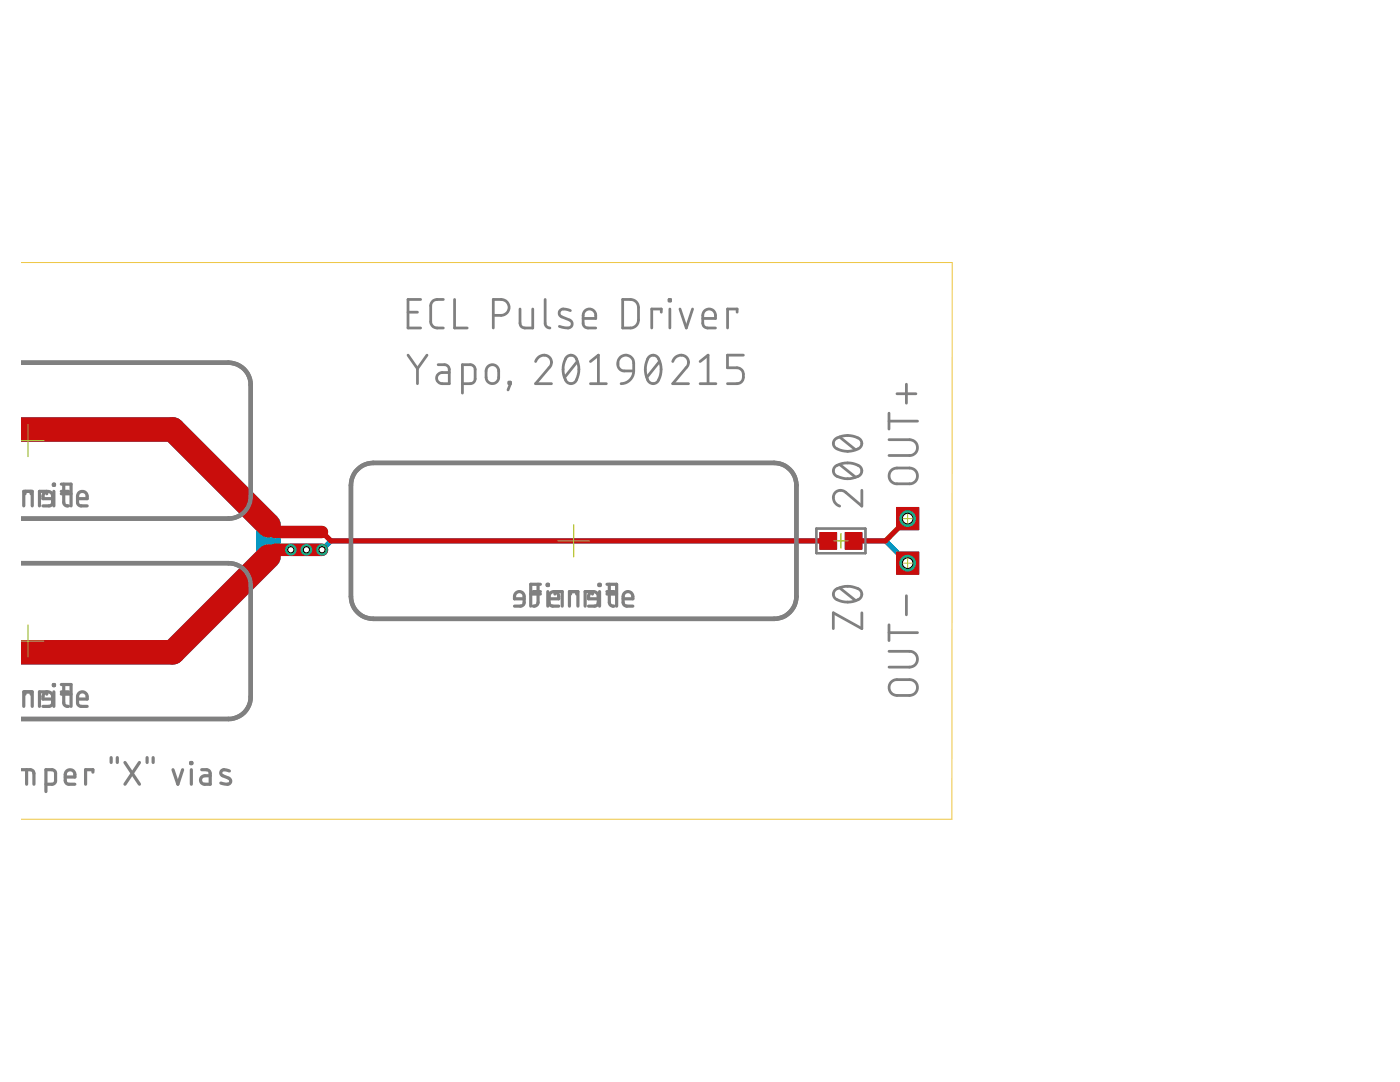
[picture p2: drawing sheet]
<svg xmlns="http://www.w3.org/2000/svg" width="279mm" height="216mm" viewBox="0 0 279 216" stroke-linecap="round" stroke-linejoin="round" font-family="sans-serif">
<path d="M4.1 87.9h4.7M5.6 84.7v6.4M111.3 107.9h6.4M114.5 104.7v6.4M166.4 107.9h2.9M167.8 106.5v2.9M180.3 112.4h1.7M180.3 103.5h1.7M181.1 102.6v1.8M181.1 111.5v1.8M4.1 127.9h4.7M5.6 124.7v6.4" fill="none" stroke="#afd134" stroke-width=".2"/>
<path d="M162.9 105.5h9.8v4.9h-9.8z" fill="none" stroke="#808080" stroke-width=".44"/>
<path d="M4.1 72.4h41.5a4.4 4.4 0 0 1 4.4 4.4v22.2a4.4 4.4 0 0 1-4.4 4.5h-41.5M71.4 93.7a4.4 4.4 0 0 1 3.1-1.3h80a4.5 4.5 0 0 1 4.4 4.4v22.2a4.5 4.5 0 0 1-4.4 4.5h-80a4.5 4.5 0 0 1-4.5-4.5v-22.2a4.4 4.4 0 0 1 1.4-3.1zM4.1 112.4h41.5a4.4 4.4 0 0 1 4.4 4.4v22.2a4.4 4.4 0 0 1-4.4 4.5h-41.5" fill="none" stroke="#808080" stroke-width=".89"/>
<g fill="none" stroke="#808080" stroke-width=".63">
<path d="M5 98.5v-.5h1.4v2.9M10.5 99.5h-1.9a1.01 1.01 0 0 1 .6-1.4 1.01 1.01 0 0 1 1.3 .9l-.1 1.6-.4 .3h-1.4M12.2 96.6h2v4.3M12.2 98.5h2M104.6 119.5h-1.9a1.01 1.01 0 0 1 .7-1.4 1.01 1.01 0 0 1 1.2 .9l-.1 1.6-.6 .3h-1.2M106.4 118h1.4M107.4 116.6l-.1 3.8-.4 .5h-.5M109.2 116.6h.3v.2h-.3zM109.3 118v2.9M110.7 118.5v-.5h1.5v2.9M113.9 118.5v-.5h1.4v2.9M119.4 119.5h-1.9a1.02 1.02 0 0 1 .6-1.4 1.02 1.02 0 0 1 1.3 .9v1.2l-.3 .6-.4 .1h-1.2"/>
<path d="M121.1 116.6h2v4.3M121.1 118.5h2M5 138.5v-.5h1.4v2.9M10.5 139.5h-1.9a1.01 1.01 0 0 1 .6-1.4 1.01 1.01 0 0 1 1.3 .9v1.2a.7 .7 0 0 1-.7 .7h-1.2M12.2 136.6h2v4.3M12.2 138.5h2"/>
</g>
<g fill="#0696d7" stroke="#0696d7" stroke-width=".2">
<path d="M163.6 106.3h3.4v3.3h-3.4z"/>
<path d="M168.7 106.3h3.3v3.3h-3.3z"/>
<path d="M178.9 110.2h4.5v4.4h-4.5z"/>
<path d="M178.9 101.3h4.5v4.4h-4.5z"/>
</g>
<path d="M58 109.7h6.3" fill="none" stroke="#0696d7" stroke-width="2.5"/>
<path d="M165.3 107.9h-99.3l-1.7 1.8M170.3 107.9h6.4l4.4 4.5" fill="none" stroke="#0696d7" stroke-width="1"/>
<path d="M4.1 85.7h30.4l19.1 19.1v6.2l-19.1 19.2h-30.4" fill="none" stroke="#0696d7" stroke-width="4.9"/>
<circle cx="64.3" cy="109.7" r="1.06" fill="#0dab76" stroke="#0dab76" stroke-width=".2"/>
<circle cx="64.3" cy="109.7" r=".61" fill="#fff" stroke="#000" stroke-width=".2"/>
<circle cx="61.2" cy="109.7" r="1.06" fill="#0dab76" stroke="#0dab76" stroke-width=".2"/>
<circle cx="61.2" cy="109.7" r=".61" fill="#fff" stroke="#000" stroke-width=".2"/>
<circle cx="58" cy="109.7" r="1.06" fill="#0dab76" stroke="#0dab76" stroke-width=".2"/>
<circle cx="58" cy="109.7" r=".61" fill="#fff" stroke="#000" stroke-width=".2"/>
<circle cx="181.1" cy="112.4" r="1.57" fill="#0dab76" stroke="#0dab76" stroke-width=".2"/>
<circle cx="181.1" cy="112.4" r="1.06" fill="#fff" stroke="#000" stroke-width=".2"/>
<circle cx="181.1" cy="103.5" r="1.57" fill="#0dab76" stroke="#0dab76" stroke-width=".2"/>
<circle cx="181.1" cy="103.5" r="1.06" fill="#fff" stroke="#000" stroke-width=".2"/>
<g fill="#c90d0c" stroke="#c90d0c" stroke-width=".2">
<path d="M163.6 106.3h3.4v3.3h-3.4z"/>
<path d="M168.7 106.3h3.3v3.3h-3.3z"/>
<path d="M178.9 101.3h4.5v4.4h-4.5z"/>
<path d="M178.9 110.2h4.5v4.4h-4.5z"/>
</g>
<path d="M4.1 85.7h30.4l19.1 19.1M53.6 111l-19.1 19.2h-30.4" fill="none" stroke="#c90d0c" stroke-width="4.9"/>
<path d="M53.6 104.8l1.3 1.4h9.4M64.3 109.7h-9.4l-1.3 1.3" fill="none" stroke="#c90d0c" stroke-width="2.5"/>
<path d="M64.3 106.2l1.7 1.7h99.3M181.1 103.5l-4.4 4.4h-6.4" fill="none" stroke="#c90d0c" stroke-width="1"/>
<circle cx="64.3" cy="109.7" r="1.06" fill="#0dab76" stroke="#0dab76" stroke-width=".2"/>
<circle cx="64.3" cy="109.7" r=".61" fill="#fff" stroke="#000" stroke-width=".2"/>
<circle cx="61.2" cy="109.7" r="1.06" fill="#0dab76" stroke="#0dab76" stroke-width=".2"/>
<circle cx="61.2" cy="109.7" r=".61" fill="#fff" stroke="#000" stroke-width=".2"/>
<circle cx="58" cy="109.7" r="1.06" fill="#0dab76" stroke="#0dab76" stroke-width=".2"/>
<circle cx="58" cy="109.7" r=".61" fill="#fff" stroke="#000" stroke-width=".2"/>
<circle cx="181.1" cy="112.4" r="1.57" fill="#0dab76" stroke="#0dab76" stroke-width=".2"/>
<circle cx="181.1" cy="112.4" r="1.06" fill="#fff" stroke="#000" stroke-width=".2"/>
<circle cx="181.1" cy="103.5" r="1.57" fill="#0dab76" stroke="#0dab76" stroke-width=".2"/>
<circle cx="181.1" cy="103.5" r="1.06" fill="#fff" stroke="#000" stroke-width=".2"/>
<g fill="none" stroke="#808080" stroke-width=".55">
<path d="M83.9 59.8h-2.5v5.6h2.5M88.5 59.8a2.64 2.64 0 0 0-2.1 .2l-.3 .5-.1 .5v3.5l.4 .7a2.64 2.64 0 0 0 2.1 .2M90.7 59.8v5.6h2.5M108.8 59.8v4.9l.5 .6 .4 .1M124.3 59.8h1.5a1.59 1.59 0 0 1 1.6 1.5v2.6a1.59 1.59 0 0 1-1.6 1.5h-1.5zM133.5 59.8h.3v.3h-.3zM81.4 62.3h1.9M81.4 70.9l1.9 2.7M83.3 73.6v3M85.2 70.9l-1.9 2.7M87.4 72.8h1.6l.4 .2 .2 .5 .1 3.1h-1.5a1.11 1.11 0 0 1-1.1-1.2 1.11 1.11 0 0 1 1.1-1.1h1.5M92.3 76.6l1.8-.1 .6-.4 .1-.5v-1.9l-.1-.5-.4-.3-2-.1v5.6"/>
<path d="M97.3 73.2a1.26 1.26 0 0 1 1.4-.3 1.26 1.26 0 0 1 .8 1.1 2.32 2.32 0 0 1-.3 2.1 1.26 1.26 0 0 1-1.4 .4 1.26 1.26 0 0 1-.8-1.2 2.42 2.42 0 0 1 .3-2.1zM98.4 62.9a3.1 3.1 0 0 0 2.5-.3 1.58 1.58 0 0 0 .6-1.8 1.58 1.58 0 0 0-1.5-1h-1.6v5.6M101.6 76.2h.3v.4h-.3zM101.9 76.6l-.5 1.2M103.8 61.7v3l.3 .5 .6 .2h1.6v-3.7M106.9 72.1a1.58 1.58 0 0 1 1.9-1.2 1.58 1.58 0 0 1 1.1 2l-3 3.7h3.2M113.2 71.2a1.27 1.27 0 0 1 1.3-.2 1.27 1.27 0 0 1 .8 1.2 4.4 4.4 0 0 1-.6 4 1.17 1.17 0 0 1-1.9-.4 4.5 4.5 0 0 1 .4-4.6zM113.8 62l-.4-.2a1.45 1.45 0 0 0-1.6 .2l-.2 .2a.8 .8 0 0 0 .5 1l1.6 .7a.83 .83 0 0 1 .5 .9 .83 .83 0 0 1-.8 .6l-1.8-.3M115.2 72.1l-2.5 3.2M116.4 63.5h2.5a1.36 1.36 0 0 0-.4-1.5 1.36 1.36 0 0 0-1.6-.1l-.5 .7v1.9l.1 .5 .6 .4h1.8M117.8 76.6h3.2M117.8 72.1l1.6-1.2v5.7"/>
<path d="M123.8 71.3a1.59 1.59 0 0 1 1.7-.3 1.59 1.59 0 0 1 1 1.5v1.5h-1.9a1.55 1.55 0 0 1-1.3-1.1 1.55 1.55 0 0 1 .5-1.6zM126.5 74a2.54 2.54 0 0 1-2.5 2.6M129.6 71.2a1.29 1.29 0 0 1 1.3-.2 1.29 1.29 0 0 1 .8 1.2 4.1 4.1 0 0 1-.8 4.2 1.3 1.3 0 0 1-1.8-1.1 4.6 4.6 0 0 1 .5-4.1zM131.6 72.1l-2.5 3.2M132 62.3v-.6h-1.9v3.7M133.7 61.7v3.7M134.3 72.1a1.57 1.57 0 0 1 1.9-1.2 1.57 1.57 0 0 1 1.1 2l-3 3.7h3.1M135.7 61.7l1.3 3.7 1.2-3.7M139.7 76.6h3.2M139.7 72.1l1.6-1.2v5.7M140.3 63.5h2.5a1.35 1.35 0 0 0-.5-1.6 1.35 1.35 0 0 0-1.7 .2l-.3 .8 .1 2.1 .6 .4h1.8M147.1 62.3v-.6h-1.9v3.7"/>
<path d="M148.4 70.9h-3.2v2.5h1.9a1.62 1.62 0 0 1 1.3 1.6 1.62 1.62 0 0 1-1.3 1.6h-1.9M179 78.6h3.8M180.9 76.7v3.8M166.6 93.2a4.5 4.5 0 0 1 5.1 0 1.27 1.27 0 0 1 .2 1.3 1.27 1.27 0 0 1-1.2 .7 4.4 4.4 0 0 1-4.1-.5l-.3-.8zM166.6 87.7a4.4 4.4 0 0 1 5.1 0 1.27 1.27 0 0 1 .2 1.4 1.27 1.27 0 0 1-1.2 .7 4.1 4.1 0 0 1-4.2-.8l-.2-.5zM167.6 92.7l3.1 2.5M167.6 87.2l3.1 2.5M172 97.8v3.2l-3.2-2.7a1.52 1.52 0 0 0-2.2 .1 1.52 1.52 0 0 0 .4 2.3l.6 .3M177.4 87.7h4.1a1.58 1.58 0 0 1 1.6 1.6 1.58 1.58 0 0 1-1.6 1.6h-4.1M177.4 84h5.7M177.4 82.4v3.2M177.8 93.9l.9-.5h2.8a1.58 1.58 0 0 1 1.6 1.6 1.58 1.58 0 0 1-1.6 1.5h-2.5a1.57 1.57 0 0 1-1.4-.9 1.57 1.57 0 0 1 .2-1.7z"/>
<path d="M166.6 117.8a4.5 4.5 0 0 1 5.1 0 1.29 1.29 0 0 1 .2 1.3 1.29 1.29 0 0 1-1.2 .8 4.1 4.1 0 0 1-4.2-.8l-.2-.5zM167.6 117.3l3.1 2.5M180.9 118.9v3.8M172 122.3v3.1l-5.7-3.1v3.1M177.4 130h4.1a1.58 1.58 0 0 1 1.6 1.5 1.58 1.58 0 0 1-1.6 1.6h-4.1M177.4 124.7v3.1M177.4 126.2h5.7M177.8 136.1l.9-.5h2.8a1.58 1.58 0 0 1 1.6 1.6 1.58 1.58 0 0 1-1.6 1.6h-2.5a1.59 1.59 0 0 1-1.4-1 1.59 1.59 0 0 1 .2-1.7z"/>
</g>
<g fill="none" stroke="#808080" stroke-width=".63">
<path d="M6.2 98.5v-.5h-1.5v2.9M9.3 98.5v-.5h-1.4v2.9M10.6 96.6h.3v.2h-.3zM10.8 98v2.9M12.2 98h1.5M12.7 96.6v3.9l.5 .4h.5M15.5 99.5h1.9a1.01 1.01 0 0 0-.7-1.4 1.01 1.01 0 0 0-1.2 .9l.1 1.6 .4 .3h1.4M105.9 118.5h1.9M107.8 116.6h-1.9v4.3M109.6 119.5h1.9a1.01 1.01 0 0 0-.7-1.4 1.01 1.01 0 0 0-1.2 .9l.1 1.6 .6 .3h1.2M115.1 118.5v-.5h-1.5v2.9M118.2 118.5v-.5h-1.4v2.9"/>
<path d="M119.5 116.6h.3v.2h-.3zM119.7 118v2.9M121.1 118h1.5M121.6 116.6v3.8l.3 .4 .7 .1M124.4 119.5h1.9a1.02 1.02 0 0 0-.7-1.4 1.02 1.02 0 0 0-1.2 .9v1.2l.3 .6 .4 .1h1.2M6.2 138.5v-.5h-1.5v2.9M9.3 138.5v-.5h-1.4v2.9M10.6 136.6h.3v.2h-.3zM10.8 138v2.9M12.2 138h1.5M12.7 136.6v3.6a.78 .78 0 0 0 1 .7M15.5 139.5h1.9a1.01 1.01 0 0 0-.7-1.4 1.01 1.01 0 0 0-1.2 .9v1.2a.7 .7 0 0 0 .7 .7h1.2"/>
<path d="M4.1 153.6h2.2a.67 .67 0 0 1 .5 .7v2.2M5.3 153.6v2.9M9.2 156.5h1.4l.4-.3 .1-1.9a.7 .7 0 0 0-.7-.7h-1.2v4.3M13 155h1.9a1.01 1.01 0 0 0-.6-1.4 1.01 1.01 0 0 0-1.3 1v1.2l.3 .6 1.6 .1M18.5 154.1v-.5h-1.4v2.9M22.2 151.2v.9M23.4 151.2v.9M24.9 152.1l2.9 4.4M27.8 152.1l-2.9 4.4M29.4 151.2v.9M30.6 151.2v.9M34.5 153.6l1 2.9 .9-2.9"/>
<path d="M38.1 152.1h.2v.3h-.2zM38.2 153.6v2.9M40.3 153.6h1.1l.5 .5 .1 2.4h-1.1a.85 .85 0 0 1-.9-.9 .85 .85 0 0 1 .9-.8h1.1M45.8 153.8l-.4-.1a.84 .84 0 0 0-.8-.1 .84 .84 0 0 0-.6 .7l.3 .4 1.4 .6a.63 .63 0 0 1 .3 .7 .63 .63 0 0 1-.6 .5l-1.3-.2"/>
</g>
<path d="M162.9 105.5h9.8v4.9h-9.8z" fill="none" stroke="#808080" stroke-width=".44"/>
<path d="M4.1 72.4h41.5a4.4 4.4 0 0 1 4.4 4.4v22.2a4.4 4.4 0 0 1-4.4 4.5h-41.5M71.4 93.7a4.4 4.4 0 0 1 3.1-1.3h80a4.5 4.5 0 0 1 4.4 4.4v22.2a4.5 4.5 0 0 1-4.4 4.5h-80a4.5 4.5 0 0 1-4.5-4.5v-22.2a4.4 4.4 0 0 1 1.4-3.1zM4.1 112.4h41.5a4.4 4.4 0 0 1 4.4 4.4v22.2a4.4 4.4 0 0 1-4.4 4.5h-41.5" fill="none" stroke="#808080" stroke-width=".89"/>
<path d="M4.1 87.9h4.7M5.6 84.7v6.4M111.3 107.9h6.4M114.5 104.7v6.4M166.4 107.9h2.9M167.8 106.5v2.9M180.3 103.5h1.7M180.3 112.4h1.7M181.1 102.6v1.8M181.1 111.5v1.8M4.1 127.9h4.7M5.6 124.7v6.4" fill="none" stroke="#afd134" stroke-width=".2"/>
<path d="M4.1 52.4h185.9v111.1h-185.9" fill="none" stroke="#eec643" stroke-width=".2"/>
</svg>
